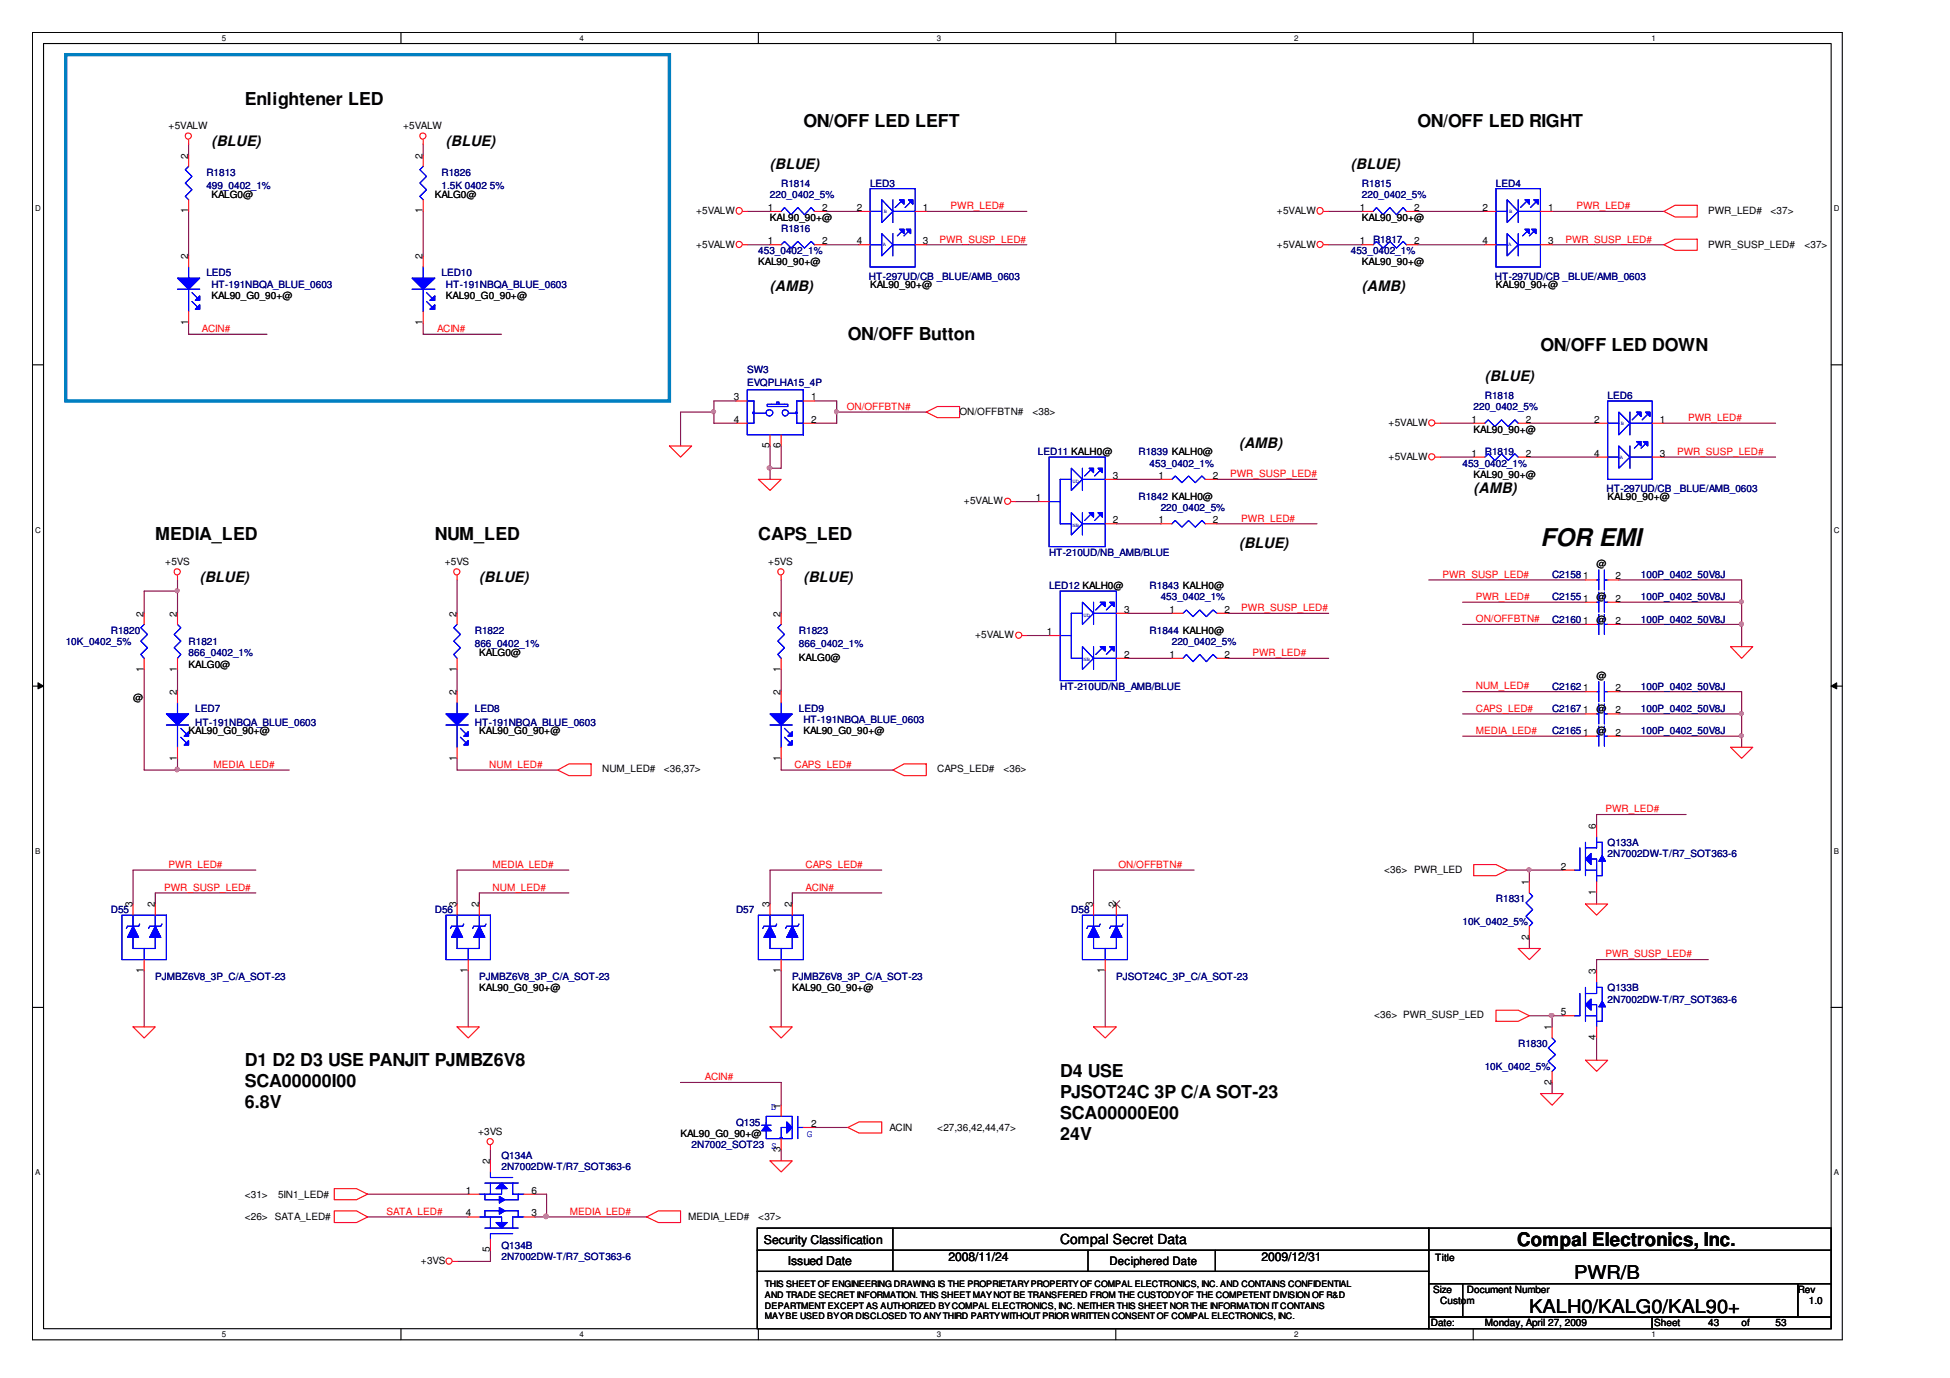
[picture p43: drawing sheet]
<svg xmlns="http://www.w3.org/2000/svg" width="297mm" height="210mm" viewBox="0 0 297 210" stroke-linecap="round" stroke-linejoin="round" font-family="sans-serif">
<defs><g id="words">
<text font-size="3.7" x="234.6" y="83.2">FOR EMI</text>
<g font-size="2.9">
<text x="231.1" y="189.8">Compal Electronics, Inc.</text>
<text x="239.8" y="194.8">PWR/B</text>
<text x="232.9" y="199.9">KALH0/KALG0/KAL90+</text>
</g>
<g font-size="2.7">
<text x="37.3" y="15.9">Enlightener LED</text>
<text x="122.4" y="19.4">ON/OFF LED LEFT</text>
<text x="215.9" y="19.4">ON/OFF LED RIGHT</text>
<text x="129.1" y="51.8">ON/OFF Button</text>
<text x="234.6" y="53.5">ON/OFF LED DOWN</text>
<text x="23.7" y="82.3">MEDIA_LED</text>
<text x="66.2" y="82.3">NUM_LED</text>
<text x="115.5" y="82.3">CAPS_LED</text>
<text x="37.3" y="162.3">D1 D2 D3 USE PANJIT PJMBZ6V8</text>
<text x="37.3" y="165.6">SCA00000I00</text>
<text x="161.5" y="164">D4 USE</text>
<text x="161.5" y="167.2">PJSOT24C 3P C/A SOT-23</text>
<text x="37.3" y="168.8">6.8V</text>
<text x="161.5" y="170.5">SCA00000E00</text>
<text x="161.5" y="173.7">24V</text>
</g>
<g font-size="2.2">
<text x="32.2" y="22.3">(BLUE)</text>
<text x="67.9" y="22.3">(BLUE)</text>
<text x="117.3" y="25.7">(BLUE)</text>
<text x="205.8" y="25.7">(BLUE)</text>
<text x="117.3" y="44.4">(AMB)</text>
<text x="207.5" y="44.4">(AMB)</text>
<text x="226.2" y="58">(BLUE)</text>
<text x="188.8" y="68.3">(AMB)</text>
<text x="224.5" y="75">(AMB)</text>
<text x="188.8" y="83.5">(BLUE)</text>
<text x="30.4" y="88.7">(BLUE)</text>
<text x="73" y="88.7">(BLUE)</text>
<text x="122.4" y="88.7">(BLUE)</text>
</g>
<text font-size="2.1" x="161.5" y="189.5">Compal Secret Data</text>
<g font-size="1.9">
<text x="116.4" y="189.4">Security Classification</text>
<text x="120" y="192.6">Issued Date</text>
<text x="144.5" y="192.1">2008/11/24</text>
<text x="192.1" y="192.1">2009/12/31</text>
</g>
<text font-size="1.8" x="169" y="192.7">Deciphered Date</text>
<g font-size="1.5">
<text x="25.7" y="19.7">+5VALW</text>
<text x="61.4" y="19.7">+5VALW</text>
<text x="28.6" y="24.2" transform="rotate(-90 28.6 24.2)">2</text>
<text x="64.4" y="24.2" transform="rotate(-90 64.4 24.2)">2</text>
<text x="28.6" y="32.5" transform="rotate(-90 28.6 32.5)">1</text>
<text x="32.2" y="30.2">KALG0@</text>
<text x="64.4" y="32.5" transform="rotate(-90 64.4 32.5)">1</text>
<text x="66.2" y="30.2">KALG0@</text>
<text x="106" y="32.5">+5VALW</text>
<text x="117" y="32.1">1</text>
<text x="117.3" y="33.6">KAL90_90+@</text>
<text x="125.3" y="32.1">2</text>
<text x="130.5" y="32.1">2</text>
<text x="140.6" y="32.1">1</text>
<text x="194.5" y="32.5">+5VALW</text>
<text x="207.1" y="32.1">1</text>
<text x="207.5" y="33.6">KAL90_90+@</text>
<text x="215.4" y="32.1">2</text>
<text x="225.8" y="32.1">2</text>
<text x="235.8" y="32.1">1</text>
<text x="260.2" y="32.5">PWR_LED#</text>
<text x="269.7" y="32.5">&lt;37&gt;</text>
<text x="28.6" y="39.5" transform="rotate(-90 28.6 39.5)">2</text>
<text x="64.4" y="39.5" transform="rotate(-90 64.4 39.5)">2</text>
<text x="106" y="37.7">+5VALW</text>
<text x="115.5" y="40.4">KAL90_90+@</text>
<text x="117" y="37.2">1</text>
<text x="125.3" y="37.2">2</text>
<text x="130.5" y="37.2">4</text>
<text x="140.6" y="37.2">3</text>
<text x="194.5" y="37.7">+5VALW</text>
<text x="207.1" y="37.2">1</text>
<text x="207.5" y="40.4">KAL90_90+@</text>
<text x="215.4" y="37.2">2</text>
<text x="225.8" y="37.2">4</text>
<text x="235.8" y="37.2">3</text>
<text x="260.2" y="37.7">PWR_SUSP_LED#</text>
<text x="274.9" y="37.7">&lt;37&gt;</text>
<text x="32.2" y="45.5">KAL90_G0_90+@</text>
<text x="67.9" y="45.5">KAL90_G0_90+@</text>
<text x="132.5" y="43.8">KAL90_90+@</text>
<text x="227.9" y="43.8">KAL90_90+@</text>
<text x="28.6" y="49.5" transform="rotate(-90 28.6 49.5)">1</text>
<text x="64.4" y="49.5" transform="rotate(-90 64.4 49.5)">1</text>
<text x="111.8" y="61">3</text>
<text x="111.8" y="64.4">4</text>
<text x="123.6" y="64.4">2</text>
<text x="123.6" y="61">1</text>
<text x="146.2" y="63.2">ON/OFFBTN#</text>
<text x="157.3" y="63.2">&lt;38&gt;</text>
<text x="211.5" y="64.9">+5VALW</text>
<text x="224.1" y="64.4">1</text>
<text x="224.5" y="65.9">KAL90_90+@</text>
<text x="232.4" y="64.4">2</text>
<text x="242.9" y="64.4">2</text>
<text x="252.8" y="64.4">1</text>
<text x="117.2" y="68.3" transform="rotate(-90 117.2 68.3)">5</text>
<text x="118.9" y="68.3" transform="rotate(-90 118.9 68.3)">6</text>
<text x="211.5" y="70">+5VALW</text>
<text x="224.1" y="69.5">1</text>
<text x="232.4" y="69.5">2</text>
<text x="242.9" y="69.5">4</text>
<text x="252.8" y="69.5">3</text>
<text x="146.8" y="76.8">+5VALW</text>
<text x="157.8" y="76.3">1</text>
<text x="169.5" y="72.9">3</text>
<text x="176.5" y="72.9">1</text>
<text x="184.8" y="72.9">2</text>
<text x="224.5" y="72.8">KAL90_90+@</text>
<text x="244.9" y="76.1">KAL90_90+@</text>
<text x="169.5" y="79.7">2</text>
<text x="176.5" y="79.7">1</text>
<text x="184.8" y="79.7">2</text>
<text x="25.2" y="86">+5VS</text>
<text x="67.8" y="86">+5VS</text>
<text x="117" y="86">+5VS</text>
<text x="243.2" y="86.4">@</text>
<text x="246.1" y="88.3">2</text>
<text x="21.9" y="93.9" transform="rotate(-90 21.9 93.9)">2</text>
<text x="27" y="93.9" transform="rotate(-90 27 93.9)">2</text>
<text x="69.5" y="93.9" transform="rotate(-90 69.5 93.9)">2</text>
<text x="118.9" y="93.9" transform="rotate(-90 118.9 93.9)">2</text>
<text x="171.2" y="93.3">3</text>
<text x="178.2" y="93.3">1</text>
<text x="186.5" y="93.3">2</text>
<text x="243.2" y="91.5">@</text>
<text x="243.2" y="94.9">@</text>
<text x="246.1" y="91.6">2</text>
<text x="246.1" y="95">2</text>
<text x="28.7" y="101.7">KALG0@</text>
<text x="73" y="99.9">KALG0@</text>
<text x="121.7" y="100.6">KALG0@</text>
<text x="148.5" y="97.2">+5VALW</text>
<text x="159.5" y="96.7">1</text>
<text x="171.2" y="100.2">2</text>
<text x="178.2" y="100.2">1</text>
<text x="186.5" y="100.2">2</text>
<text x="20.3" y="106.8">@</text>
<text x="21.9" y="102.3" transform="rotate(-90 21.9 102.3)">1</text>
<text x="27" y="105.9" transform="rotate(-90 27 105.9)">2</text>
<text x="27" y="102.3" transform="rotate(-90 27 102.3)">1</text>
<text x="69.5" y="105.9" transform="rotate(-90 69.5 105.9)">2</text>
<text x="69.5" y="102.3" transform="rotate(-90 69.5 102.3)">1</text>
<text x="118.9" y="105.9" transform="rotate(-90 118.9 105.9)">2</text>
<text x="118.9" y="102.3" transform="rotate(-90 118.9 102.3)">1</text>
<text x="243.2" y="103.4">@</text>
<text x="246.1" y="105.3">2</text>
<text x="28.7" y="111.9">KAL90_G0_90+@</text>
<text x="73" y="111.9">KAL90_G0_90+@</text>
<text x="122.4" y="111.9">KAL90_G0_90+@</text>
<text x="243.2" y="108.5">@</text>
<text x="243.2" y="111.9">@</text>
<text x="246.1" y="108.7">2</text>
<text x="246.1" y="112">2</text>
<text x="27" y="115.9" transform="rotate(-90 27 115.9)">1</text>
<text x="69.5" y="115.9" transform="rotate(-90 69.5 115.9)">1</text>
<text x="91.7" y="117.6">NUM_LED#</text>
<text x="101.1" y="117.6">&lt;36,37&gt;</text>
<text x="118.9" y="115.9" transform="rotate(-90 118.9 115.9)">1</text>
<text x="142.8" y="117.6">CAPS_LED#</text>
<text x="152.9" y="117.6">&lt;36&gt;</text>
<text x="243.1" y="126.3" transform="rotate(-90 243.1 126.3)">6</text>
<text x="210.8" y="133">&lt;36&gt; PWR_LED</text>
<text x="232.9" y="134.8" transform="rotate(-90 232.9 134.8)">1</text>
<text x="237.8" y="132.4">2</text>
<text x="243.1" y="136.3" transform="rotate(-90 243.1 136.3)">1</text>
<text x="20.2" y="138.2" transform="rotate(-90 20.2 138.2)">3</text>
<text x="23.6" y="138.2" transform="rotate(-90 23.6 138.2)">2</text>
<text x="69.5" y="138.2" transform="rotate(-90 69.5 138.2)">3</text>
<text x="72.9" y="138.2" transform="rotate(-90 72.9 138.2)">2</text>
<text x="117.2" y="138.2" transform="rotate(-90 117.2 138.2)">3</text>
<text x="120.6" y="138.2" transform="rotate(-90 120.6 138.2)">2</text>
<text x="166.5" y="138.2" transform="rotate(-90 166.5 138.2)">3</text>
<text x="170" y="138.2" transform="rotate(-90 170 138.2)">2</text>
<text x="232.9" y="143.1" transform="rotate(-90 232.9 143.1)">2</text>
<text x="21.9" y="148.2" transform="rotate(-90 21.9 148.2)">1</text>
<text x="71.2" y="148.2" transform="rotate(-90 71.2 148.2)">1</text>
<text x="118.9" y="148.2" transform="rotate(-90 118.9 148.2)">1</text>
<text x="168.3" y="148.2" transform="rotate(-90 168.3 148.2)">1</text>
<text x="243.1" y="148.4" transform="rotate(-90 243.1 148.4)">3</text>
<text x="73" y="151">KAL90_G0_90+@</text>
<text x="120.7" y="151">KAL90_G0_90+@</text>
<text x="209.3" y="155.1">&lt;36&gt; PWR_SUSP_LED</text>
<text x="237.8" y="154.6">5</text>
<text x="236.3" y="156.9" transform="rotate(-90 236.3 156.9)">1</text>
<text x="243.1" y="158.4" transform="rotate(-90 243.1 158.4)">4</text>
<text x="236.3" y="165.2" transform="rotate(-90 236.3 165.2)">2</text>
<text x="72.8" y="172.8">+3VS</text>
<text x="103.7" y="173.2">KAL90_G0_90+@</text>
<text x="118.9" y="168.9" transform="rotate(-90 118.9 168.9)">1</text>
<text x="123.6" y="171.6">2</text>
<text x="135.5" y="172.3">ACIN</text>
<text x="142.8" y="172.3">&lt;27,36,42,44,47&gt;</text>
<text x="74.6" y="177.3" transform="rotate(-90 74.6 177.3)">2</text>
<text x="118.9" y="175.5" transform="rotate(-90 118.9 175.5)">3</text>
<text x="37.3" y="182.5">&lt;31&gt;</text>
<text x="37.3" y="185.9">&lt;26&gt; SATA_LED#</text>
<text x="42.4" y="182.5">5IN1_LED#</text>
<text x="71" y="185.3">4</text>
<text x="71" y="181.8">1</text>
<text x="81" y="185.3">3</text>
<text x="81" y="181.8">6</text>
<text x="104.8" y="185.9">MEDIA_LED#</text>
<text x="115.5" y="185.9">&lt;37&gt;</text>
<text x="74.6" y="190.8" transform="rotate(-90 74.6 190.8)">5</text>
<text x="64.1" y="192.6">+3VS</text>
<text x="218.3" y="197">Size</text>
<text x="218.6" y="192.1">Title</text>
<text x="223.5" y="197">Document Number</text>
<text x="273.8" y="197">Rev</text>
<text x="218" y="202">Date:</text>
<text x="219.4" y="198.7">Custom</text>
<text x="226.2" y="202">Monday, April 27, 2009</text>
<text x="252" y="202">Sheet</text>
<text x="260.2" y="202">43</text>
<text x="265.3" y="202">of</text>
<text x="270.5" y="202">53</text>
<text x="275.5" y="198.7">1.0</text>
</g>
<g font-size="1.5" fill="#00007f">
<text x="31.4" y="26.8">R1813</text>
<text x="31.4" y="28.8">499_0402_1%</text>
<text x="67.3" y="26.8">R1826</text>
<text x="67.3" y="28.8">1.5K 0402 5%</text>
<text x="119" y="28.5">R1814</text>
<text x="132.5" y="28.5">LED3</text>
<text x="207.5" y="28.5">R1815</text>
<text x="227.9" y="28.5">LED4</text>
<text x="117.3" y="30.2">220_0402_5%</text>
<text x="119" y="35.3">R1816</text>
<text x="207.5" y="30.2">220_0402_5%</text>
<text x="115.5" y="38.7">453_0402_1%</text>
<text x="205.8" y="38.7">453_0402_1%</text>
<text x="209.2" y="37">R1817</text>
<text x="31.4" y="42.1">LED5</text>
<text x="32.2" y="43.8">HT-191NBQA_BLUE_0603</text>
<text x="67.3" y="42.1">LED10</text>
<text x="67.9" y="43.8">HT-191NBQA_BLUE_0603</text>
<text x="132.4" y="42.6">HT-297UD/CB _BLUE/AMB_0603</text>
<text x="227.7" y="42.6">HT-297UD/CB _BLUE/AMB_0603</text>
<text x="113.8" y="56.8">SW3</text>
<text x="113.8" y="58.8">EVQPLHA15_4P</text>
<text x="224.5" y="62.5">220_0402_5%</text>
<text x="226.2" y="60.8">R1818</text>
<text x="244.9" y="60.8">LED6</text>
<text x="158.1" y="69.4">LED11 KALH0@</text>
<text x="173.4" y="69.4">R1839 KALH0@</text>
<text x="175.1" y="71.1">453_0402_1%</text>
<text x="222.8" y="71.1">453_0402_1%</text>
<text x="226.2" y="69.4">R1819</text>
<text x="173.4" y="76.1">R1842 KALH0@</text>
<text x="176.8" y="77.8">220_0402_5%</text>
<text x="244.7" y="75">HT-297UD/CB _BLUE/AMB_0603</text>
<text x="159.8" y="84.7">HT-210UD/NB_AMB/BLUE</text>
<text x="159.8" y="89.8">LED12 KALH0@</text>
<text x="175.1" y="89.8">R1843 KALH0@</text>
<text x="236.4" y="88.1">C21581</text>
<text x="250" y="88.1">100P_0402_50V8J</text>
<text x="176.8" y="91.5">453_0402_1%</text>
<text x="236.4" y="91.5">C21551</text>
<text x="236.4" y="94.9">C21601</text>
<text x="250" y="91.5">100P_0402_50V8J</text>
<text x="250" y="94.9">100P_0402_50V8J</text>
<text x="10" y="98.2">10K_0402_5%</text>
<text x="16.9" y="96.5">R1820</text>
<text x="28.7" y="98.2">R1821</text>
<text x="28.7" y="99.9">866_0402_1%</text>
<text x="72.3" y="96.5">R1822</text>
<text x="72.3" y="98.6">866_0402_1%</text>
<text x="121.7" y="96.5">R1823</text>
<text x="121.7" y="98.6">866_0402_1%</text>
<text x="175.1" y="96.5">R1844 KALH0@</text>
<text x="178.5" y="98.2">220_0402_5%</text>
<text x="161.5" y="105.1">HT-210UD/NB_AMB/BLUE</text>
<text x="236.4" y="105.1">C21621</text>
<text x="250" y="105.1">100P_0402_50V8J</text>
<text x="29.7" y="108.5">LED7</text>
<text x="29.7" y="110.5">HT-191NBQA_BLUE_0603</text>
<text x="72.3" y="108.5">LED8</text>
<text x="72.3" y="110.5">HT-191NBQA_BLUE_0603</text>
<text x="121.7" y="108.5">LED9</text>
<text x="122.4" y="110.2">HT-191NBQA_BLUE_0603</text>
<text x="236.4" y="108.5">C21671</text>
<text x="236.4" y="111.9">C21651</text>
<text x="250" y="108.5">100P_0402_50V8J</text>
<text x="250" y="111.9">100P_0402_50V8J</text>
<text x="244.9" y="128.9">Q133A</text>
<text x="244.9" y="130.6">2N7002DW-T/R7_SOT363-6</text>
<text x="227.9" y="137.4">R1831</text>
<text x="16.9" y="139.1">D55</text>
<text x="66.2" y="139.1">D56</text>
<text x="112.1" y="139.1">D57</text>
<text x="163.2" y="139.1">D58</text>
<text x="222.8" y="140.8">10K_0402_5%</text>
<text x="23.6" y="149.3">PJMBZ6V8_3P_C/A_SOT-23</text>
<text x="73" y="149.3">PJMBZ6V8_3P_C/A_SOT-23</text>
<text x="120.7" y="149.3">PJMBZ6V8_3P_C/A_SOT-23</text>
<text x="170" y="149.3">PJSOT24C_3P_C/A_SOT-23</text>
<text x="244.9" y="151">Q133B</text>
<text x="244.9" y="152.8">2N7002DW-T/R7_SOT363-6</text>
<text x="231.3" y="159.5">R1830</text>
<text x="226.2" y="162.9">10K_0402_5%</text>
<text x="112.1" y="171.5">Q135</text>
<text x="76.4" y="176.6">Q134A</text>
<text x="76.4" y="178.3">2N7002DW-T/R7_SOT363-6</text>
<text x="105.4" y="174.9">2N7002_SOT23 S</text>
<text x="76.4" y="190.2">Q134B</text>
<text x="76.4" y="191.9">2N7002DW-T/R7_SOT363-6</text>
</g>
<g font-size="1.5" fill="#f00">
<text x="144.8" y="31.9">PWR_LED#</text>
<text x="240.1" y="31.9">PWR_LED#</text>
<text x="143.1" y="36.9">PWR_SUSP_LED#</text>
<text x="238.4" y="36.9">PWR_SUSP_LED#</text>
<text x="30.8" y="50.6">ACIN#</text>
<text x="66.6" y="50.6">ACIN#</text>
<text x="129" y="62.4">ON/OFFBTN#</text>
<text x="257.2" y="64.1">PWR_LED#</text>
<text x="255.5" y="69.3">PWR_SUSP_LED#</text>
<text x="187.4" y="72.7">PWR_SUSP_LED#</text>
<text x="189.1" y="79.4">PWR_LED#</text>
<text x="219.7" y="88">PWR_SUSP_LED#</text>
<text x="189.1" y="93.1">PWR_SUSP_LED#</text>
<text x="224.8" y="94.8">ON/OFFBTN#</text>
<text x="224.8" y="91.4">PWR_LED#</text>
<text x="190.8" y="99.9">PWR_LED#</text>
<text x="224.8" y="105">NUM_LED#</text>
<text x="224.8" y="108.4">CAPS_LED#</text>
<text x="224.8" y="111.8">MEDIA_LED#</text>
<text x="32.5" y="117">MEDIA_LED#</text>
<text x="74.5" y="117">NUM_LED#</text>
<text x="121" y="117">CAPS_LED#</text>
<text x="244.5" y="123.7">PWR_LED#</text>
<text x="25" y="135.7">PWR_SUSP_LED#</text>
<text x="25.7" y="132.2">PWR_LED#</text>
<text x="75" y="132.2">MEDIA_LED#</text>
<text x="75" y="135.7">NUM_LED#</text>
<text x="122.7" y="132.2">CAPS_LED#</text>
<text x="122.7" y="135.7">ACIN#</text>
<text x="170.4" y="132.2">ON/OFFBTN#</text>
<text x="244.5" y="145.8">PWR_SUSP_LED#</text>
<text x="107.4" y="164.5">ACIN#</text>
<text x="58.9" y="185">SATA_LED#</text>
<text x="86.8" y="185">MEDIA_LED#</text>
</g>
<g font-size="1.5" fill="#00f">
<text x="117.5" y="169">D</text>
<text x="122.9" y="173.2">G</text>
</g>
<g font-size="1.4">
<text x="116.5" y="196.1">THIS SHEET OF ENGINEERING DRAWING IS THE PROPRIETARY PROPERTY OF COMPAL ELECTRONICS, INC. AND CONTAINS CONFIDENTIAL</text>
<text x="116.5" y="197.7">AND TRADE SECRET INFORMATION. THIS SHEET MAY NOT BE TRANSFERED FROM THE CUSTODY OF THE COMPETENT DIVISION OF R&amp;D</text>
<text x="116.5" y="199.3">DEPARTMENT EXCEPT AS AUTHORIZED BY COMPAL ELECTRONICS, INC. NEITHER THIS SHEET NOR THE INFORMATION IT CONTAINS</text>
<text x="116.5" y="200.9">MAY BE USED BY OR DISCLOSED TO ANY THIRD PARTY WITHOUT PRIOR WRITTEN CONSENT OF COMPAL ELECTRONICS, INC.</text>
</g>
<g font-size="1.2">
<text x="33.8" y="6.2">5</text>
<text x="88.3" y="6.2">4</text>
<text x="142.7" y="6.2">3</text>
<text x="197.1" y="6.2">2</text>
<text x="251.6" y="6.2">1</text>
<text x="5.4" y="32.2">D</text>
<text x="279.3" y="32.2">D</text>
<text x="5.4" y="81.1">C</text>
<text x="279.3" y="81.1">C</text>
<text x="5.4" y="130.1">B</text>
<text x="279.3" y="130.1">B</text>
<text x="5.4" y="179">A</text>
<text x="279.3" y="179">A</text>
<text x="33.8" y="203.7">5</text>
<text x="88.3" y="203.7">4</text>
<text x="142.7" y="203.7">3</text>
<text x="197.1" y="203.7">2</text>
<text x="251.6" y="203.7">1</text>
</g>
<g font-size=".8" fill="#00f">
<text x="134.6" y="32.4">B</text>
<text x="229.9" y="32.4">B</text>
<text x="134.5" y="37.5">A</text>
<text x="229.7" y="37.5">A</text>
<text x="246.9" y="64.7">B</text>
<text x="246.7" y="69.9">A</text>
<text x="163.4" y="73.6">UD</text>
<text x="163.4" y="80.2">NB</text>
<text x="165" y="94">UD</text>
<text x="165" y="100.6">NB</text>
</g>
</g></defs>
<path d="M4.9 4.9h275.7v199.2h-275.7zM6.6 6.6h272.3v195.8h-272.3z" fill="none" stroke="#000" stroke-width=".17"/>
<g fill="#fff">
<path d="M33.8 5.1h.6v1.4h-.6z"/>
<path d="M33.8 202.6h.6v1.3h-.6z"/>
</g>
<path d="M61.1 4.9v1.7M61.1 202.4v1.7" fill="none" stroke="#000" stroke-width=".17"/>
<g fill="#fff">
<path d="M88.3 5.1h.5v1.4h-.5z"/>
<path d="M88.3 202.6h.5v1.3h-.5z"/>
</g>
<path d="M115.5 4.9v1.7M115.5 202.4v1.7" fill="none" stroke="#000" stroke-width=".17"/>
<g fill="#fff">
<path d="M142.7 5.1h.6v1.4h-.6z"/>
<path d="M142.7 202.6h.6v1.3h-.6z"/>
</g>
<path d="M170 4.9v1.7M170 202.4v1.7" fill="none" stroke="#000" stroke-width=".17"/>
<g fill="#fff">
<path d="M197.1 5.1h.6v1.4h-.6z"/>
<path d="M197.1 202.6h.6v1.3h-.6z"/>
</g>
<path d="M224.4 4.9v1.7M224.4 202.4v1.7" fill="none" stroke="#000" stroke-width=".17"/>
<g fill="#fff">
<path d="M251.6 5.1h.6v1.4h-.6z"/>
<path d="M251.6 202.6h.6v1.3h-.6z"/>
<path d="M5.4 31.1h.7v1.4h-.7z"/>
<path d="M279.4 31.1h.7v1.4h-.7z"/>
<path d="M5.4 80h.7v1.4h-.7z"/>
<path d="M279.4 80h.7v1.4h-.7z"/>
</g>
<path d="M4.9 55.6h1.7M278.9 55.6h1.7" fill="none" stroke="#000" stroke-width=".17"/>
<g fill="#fff">
<path d="M5.4 129h.7v1.3h-.7z"/>
<path d="M279.4 129h.7v1.3h-.7z"/>
</g>
<path d="M4.9 104.5h1.7M278.9 104.5h1.7" fill="none" stroke="#000" stroke-width=".17"/>
<path d="M5.8 104l.8 .5-.8 .4zM278.9 104.5l.9-.5v.9z" fill="#000"/>
<path d="M5.8 104l.8 .5-.8 .4zM278.9 104.5l.9-.5v.9z" fill="none" stroke="#000" stroke-width=".15"/>
<g fill="#fff">
<path d="M5.4 177.9h.7v1.4h-.7z"/>
<path d="M279.4 177.9h.7v1.4h-.7z"/>
</g>
<path d="M4.9 153.5h1.7M278.9 153.5h1.7" fill="none" stroke="#000" stroke-width=".17"/>
<path d="M27 90v3.4M27 102v3.4M69.6 117.3h15.4M119 117.3h17" fill="none" stroke="#7f003f" stroke-width=".17"/>
<circle cx="27" cy="90" r=".31" fill="#f0f"/>
<circle cx="27" cy="90" r=".31" fill="none" stroke="#f0f" stroke-width=".17"/>
<g fill="none" stroke="#7f003f" stroke-width=".17">
<path d="M108.7 61.1h3.4M108.7 64.5h3.4M117.3 71.3h1.7M124.1 61.1h3.4M127.5 62.8v1.7h-3.4M69.6 88.3v5.1M119 88.3v5.1M69.6 102v3.4M69.6 115.5v1.8M119 102v3.4M119 115.5v1.8M86.6 132.5h-17v5.2"/>
<path d="M86.6 136h-13.6v1.7M134.3 132.5h-17v5.2M134.3 136h-13.6v1.7M166.6 132.5v5.2M71.3 147.9v8.5M119 147.9v8.5M168.4 147.9v8.5"/>
</g>
<circle cx="117.2" cy="71.3" r=".33" fill="#f0f"/>
<circle cx="117.2" cy="71.3" r=".33" fill="none" stroke="#f0f" stroke-width=".17"/>
<path d="M108.7 61.1v1.7M117.3 67.9v3.4M119 67.9v3.4M127.5 62.8h13.6" fill="none" stroke="#7f003f" stroke-width=".17"/>
<circle cx="127.4" cy="62.7" r=".31" fill="#f0f"/>
<circle cx="127.4" cy="62.7" r=".31" fill="none" stroke="#f0f" stroke-width=".17"/>
<path d="M103.7 62.8h5" fill="none" stroke="#7f003f" stroke-width=".17"/>
<circle cx="108.7" cy="62.7" r=".31" fill="#f0f"/>
<circle cx="108.7" cy="62.7" r=".31" fill="none" stroke="#f0f" stroke-width=".17"/>
<g fill="none" stroke="#7f003f" stroke-width=".17">
<path d="M28.7 22v1.7M113.8 32.2h3.5M113.8 37.3h3.5M125.8 32.2h5M125.8 37.3h5M141.1 37.3h15.3M202.4 37.3h5.1M202.4 32.2h5.1M236.4 37.3h17.1M236.4 32.2h17.1M28.7 49.2v1.7h12M103.7 62.8v5.1"/>
<path d="M108.7 62.8v1.7M127.5 61.1v1.7M219.4 64.5h5.1M219.4 69.6h5.1M253.5 64.5h17M27 88.3v1.7h-5v3.4M22 102v15.3M27 115.5v1.8h17.1M39 132.5h-18.7v5.2M39 136h-15.3v1.7M22 147.9v8.5"/>
</g>
<circle cx="27" cy="117.2" r=".33" fill="#f0f"/>
<circle cx="27" cy="117.2" r=".33" fill="none" stroke="#f0f" stroke-width=".17"/>
<path d="M64.5 22v1.7M64.5 32.2v6.8M141.1 32.2h15.3M64.5 49.2v1.7h11.9M117.3 71.3v1.7M253.5 69.6h17M22 117.3h5M222.8 108.7h18.7M222.8 112.1h18.7M246.6 112.1h18.7M166.6 132.5h15.3" fill="none" stroke="#7f003f" stroke-width=".17"/>
<circle cx="265.3" cy="112.1" r=".31" fill="#f0f"/>
<circle cx="265.3" cy="112.1" r=".31" fill="none" stroke="#f0f" stroke-width=".17"/>
<path d="M246.6 108.7h18.7" fill="none" stroke="#7f003f" stroke-width=".17"/>
<circle cx="265.3" cy="108.7" r=".31" fill="#f0f"/>
<circle cx="265.3" cy="108.7" r=".31" fill="none" stroke="#f0f" stroke-width=".17"/>
<path d="M222.8 95.1h18.7M222.8 91.7h18.7M246.6 91.7h18.7M222.8 105.4h18.7M246.6 105.4h18.7v8.4" fill="none" stroke="#7f003f" stroke-width=".17"/>
<circle cx="265.3" cy="91.7" r=".31" fill="#f0f"/>
<circle cx="265.3" cy="91.7" r=".31" fill="none" stroke="#f0f" stroke-width=".17"/>
<path d="M246.6 95.1h18.7" fill="none" stroke="#7f003f" stroke-width=".17"/>
<circle cx="265.3" cy="95.1" r=".31" fill="#f0f"/>
<circle cx="265.3" cy="95.1" r=".31" fill="none" stroke="#f0f" stroke-width=".17"/>
<path d="M265.3 91.7v6.8" fill="none" stroke="#7f003f" stroke-width=".17"/>
<circle cx="265.3" cy="95.1" r=".31" fill="#f0f"/>
<circle cx="265.3" cy="95.1" r=".31" fill="none" stroke="#f0f" stroke-width=".17"/>
<path d="M217.6 88.3h23.9M246.6 88.3h18.7v3.4M233 132.5h5.1M256.8 124.1h-13.6v1.7M233 142.8v1.7M236.4 154.7v1.7M236.4 164.9v1.7" fill="none" stroke="#7f003f" stroke-width=".17"/>
<circle cx="236.4" cy="154.7" r=".33" fill="#f0f"/>
<circle cx="236.4" cy="154.7" r=".33" fill="none" stroke="#f0f" stroke-width=".17"/>
<path d="M233 132.5v1.8M243.2 136v1.7M233 154.7h3.4" fill="none" stroke="#7f003f" stroke-width=".17"/>
<circle cx="232.9" cy="132.5" r=".31" fill="#f0f"/>
<circle cx="232.9" cy="132.5" r=".31" fill="none" stroke="#f0f" stroke-width=".17"/>
<path d="M229.6 132.5h3.4M236.4 154.7h1.7M243.2 158.1v3.4M260.2 146.2h-17v1.7M74.7 175.1v1.7M56 181.9h15.3M56 185.4h15.3M74.7 190.5v1.6h-5.1M81.5 185.4h1.8M83.3 181.9v3.5h15.2" fill="none" stroke="#7f003f" stroke-width=".17"/>
<circle cx="83.2" cy="185.3" r=".35" fill="#f0f"/>
<circle cx="83.2" cy="185.3" r=".35" fill="none" stroke="#f0f" stroke-width=".17"/>
<g fill="none" stroke="#7f003f" stroke-width=".17">
<path d="M28.7 32.2v6.8M215.9 32.2h10.3M215.9 37.3h10.3M154.7 76.4h3.4M170 73h6.8M170 79.8h6.8M185.4 79.8h15.2M185.4 73h15.2M233 64.5h10.2M233 69.6h10.2M156.4 96.8h3.4M171.7 93.4h6.8"/>
<path d="M187.1 93.4h15.3M171.7 100.3h6.8M187.1 100.3h15.3M103.7 164.9h15.3v3.5M119 175.1v1.7M124.1 171.7h5.1M81.5 181.9h1.8"/>
</g>
<g fill="none" stroke="#f00" stroke-width=".17">
<path d="M28.7 21.3v.7M64.5 21.3v.7M113.1 37.3h.7M113.1 32.2h.7M201.6 32.2h.8M201.6 37.3h.8M253.5 32.2l1.6-.9h3.4v1.8h-3.4zM253.5 37.3l1.6-.9h3.4v1.7h-3.4zM102 67.9h3.4l-1.7 1.7zM112.1 61.1h1.7M112.1 64.5h1.7M115.5 73h3.5l-1.7 1.7z"/>
<path d="M117.3 66.2v1.7M119 66.2v1.7M122.4 61.1h1.7M122.4 64.5h1.7M141.1 62.8l1.7-.9h3.4v1.7h-3.4zM154 76.4h.7M218.7 64.5h.7M218.7 69.6h.7M27 87.7v.6M69.6 87.7v.6M119 87.7v.6M155.7 96.8h.7"/>
<path d="M263.6 98.5h3.4l-1.7 1.8zM85 117.3l1.6-.9h3.4v1.7h-3.4zM136 117.3l1.7-.9h3.4v1.7h-3.4zM263.6 113.8h3.4l-1.7 1.7zM224.5 131.7h3.4l1.7 .8-1.7 .9h-3.4zM241.5 137.7h3.4l-1.7 1.7zM20.3 156.4h3.4l-1.7 1.7zM69.6 156.4h3.4l-1.7 1.7zM117.3 156.4h3.4l-1.7 1.7zM166.6 156.4h3.4l-1.6 1.7zM227.9 153.9h3.4l1.7 .8-1.7 .9h-3.4zM231.3 144.5h3.4l-1.7 1.7z"/>
<path d="M74.7 174.5v.6M117.3 176.8h3.4l-1.7 1.7zM129.2 171.7l1.6-.8h3.5v1.7h-3.5zM234.7 166.6h3.4l-1.7 1.8zM241.5 161.5h3.4l-1.7 1.7zM50.9 181.1h3.4l1.7 .8-1.7 .8h-3.4zM50.9 184.4h3.4l1.7 1-1.7 .8h-3.4zM69 192.1h.6M98.5 185.4l1.8-1h3.4v1.8h-3.4z"/>
<circle cx="28.7" cy="20.7" r=".48"/>
<circle cx="64.4" cy="20.7" r=".48"/>
<circle cx="112.6" cy="32.1" r=".5"/>
<circle cx="112.6" cy="37.2" r=".48"/>
<circle cx="201" cy="32.1" r=".5"/>
<circle cx="201.1" cy="37.2" r=".48"/>
<circle cx="153.5" cy="76.3" r=".48"/>
<circle cx="218.1" cy="69.6" r=".48"/>
<circle cx="218.1" cy="64.4" r=".48"/>
<circle cx="27" cy="87.1" r=".48"/>
<circle cx="69.6" cy="87.1" r=".48"/>
<circle cx="118.9" cy="87.1" r=".48"/>
<circle cx="155.2" cy="96.8" r=".48"/>
<circle cx="74.7" cy="173.9" r=".48"/>
<circle cx="68.4" cy="192.1" r=".48"/>
</g>
<g fill="none" stroke="#000" stroke-width=".17">
<path d="M115.4 187.1h102.2v3.4h-102.2zM115.4 190.5h102.2v3.2h-102.2zM115.4 193.7h102.2v8.7h-102.2zM136 187.1v6.6M165.7 190.5v3.2M185.1 190.5v3.2M217.6 187.1h61.3v3.4h-61.3zM217.6 190.5h61.3v5h-61.3zM217.6 195.5h5.2v5.1h-5.2zM222.8 195.5h51.1v5.1h-51.1zM273.9 195.5h5v5.1h-5zM217.6 200.6h34.1v1.8h-34.1z"/>
<path d="M251.7 200.6h27.2v1.8h-27.2z"/>
</g>
<path d="M10 8.3h92v52.8h-92z" fill="none" stroke="#007fc1" stroke-width=".51"/>
<g fill="none" stroke="#00f" stroke-width=".17">
<path d="M122.4 59.4v6.8h-8.6v-6.8h8.6v6.8M113.8 61.1h1v1.7M114.7 62.8h.2v.2h-.2zM114.8 62.9h1.9M114.8 63.1v1.4h-1M116.9 61.6h3.1v.3h-3.1zM118.3 61.6v-.4h.4v.4M120.2 62.9h1.2M121.2 62.8h.2v.2h-.2zM121.4 63.1v1.4h1M122.4 61.1h-1v1.7M73 185.4h3.4"/>
<path d="M73.9 187.1h5M74.7 187.9v.9M74.7 185.4v1.7M79.8 185.4h-1.7v1.7"/>
<circle cx="117.2" cy="62.9" r=".5"/>
<circle cx="119.6" cy="62.9" r=".48"/>
</g>
<path d="M75.6 186.2h1.6l-.8 .9z" fill="#00f"/>
<path d="M73.9 184.4v1M74.7 187.9h3.4M75.6 186.2h1.6l-.8 .9zM76.4 185.4v.8M78.9 184.4v1" fill="none" stroke="#00f" stroke-width=".17"/>
<path d="M76.1 183.9l.8 .5-.8 .6z" fill="#00f"/>
<path d="M73 185.4h3.4M73.9 184.4h2.2M73.9 187.1h5M74.7 187.9v.9M74.7 185.4v1.7M76.1 183.9l.8 .5-.8 .6zM76.9 184.4h2M79.8 185.4h-1.7v1.7" fill="none" stroke="#00f" stroke-width=".17"/>
<path d="M75.6 186.2h1.6l-.8 .9z" fill="#00f"/>
<path d="M73.9 184.4v1M74.7 187.9h3.4M75.6 186.2h1.6l-.8 .9zM76.4 185.4v.8M78.9 184.4v1" fill="none" stroke="#00f" stroke-width=".17"/>
<path d="M76.1 183.9l.8 .5-.8 .6z" fill="#00f"/>
<path d="M178.5 73l.5-.5 1 1 1.1-1 1 1 1-1 .5 .5M226.2 69.6l.5-.5 1 1 1-1 1 1 1.1-1 .5 .5M164.9 91.7l1.7 1.7-1.7 1.7zM73.9 184.4h2.2M76.1 183.9l.8 .5-.8 .6zM76.9 184.4h2" fill="none" stroke="#00f" stroke-width=".17"/>
<path d="M176.8 73h1.7M183.6 73h1.8M224.5 69.6h1.7M231.3 69.6h1.7M71.3 185.4h1.7M74.7 188.8v1.7M79.8 185.4h1.7" fill="none" stroke="#f00" stroke-width=".17"/>
<path d="M167.6 91.7h.8v.7z" fill="#00f"/>
<path d="M167.6 91.7h.8v.7z" fill="none" stroke="#00f" stroke-width=".17"/>
<path d="M169 91.7h.7v.7z" fill="#00f"/>
<path d="M161.5 90h8.5v13.7h-8.5zM164.9 93.4h-1.7v6.9h1.7M164.9 98.5l1.7 1.8-1.7 1.7zM166.6 91.7v3.4M166.6 93.4h3.4M166.6 98.5v3.5M167.8 92.1l-.9 .8M169 91.7h.7v.7zM169.4 92.1l-.9 .8M166.6 100.3h3.4" fill="none" stroke="#00f" stroke-width=".17"/>
<path d="M167.6 98.5h.8v.7z" fill="#00f"/>
<path d="M167.6 98.5h.8v.7zM167.8 98.8l-.9 .9M169.4 98.8l-.9 .9" fill="none" stroke="#00f" stroke-width=".17"/>
<path d="M169 98.5h.7v.7z" fill="#00f"/>
<path d="M161.5 96.8h1.7M164.9 91.7l1.7 1.7-1.7 1.7zM169 98.5h.7v.7z" fill="none" stroke="#00f" stroke-width=".17"/>
<path d="M167.6 91.7h.8v.7z" fill="#00f"/>
<path d="M167.6 91.7h.8v.7z" fill="none" stroke="#00f" stroke-width=".17"/>
<path d="M169 91.7h.7v.7z" fill="#00f"/>
<path d="M161.5 90h8.5v13.7h-8.5zM164.9 93.4h-1.7v6.9h1.7M164.9 98.5l1.7 1.8-1.7 1.7zM166.6 91.7v3.4M166.6 93.4h3.4M166.6 98.5v3.5M167.8 92.1l-.9 .8M169 91.7h.7v.7zM169.4 92.1l-.9 .8M166.6 100.3h3.4" fill="none" stroke="#00f" stroke-width=".17"/>
<path d="M167.6 98.5h.8v.7z" fill="#00f"/>
<path d="M167.6 98.5h.8v.7zM167.8 98.8l-.9 .9M169.4 98.8l-.9 .9" fill="none" stroke="#00f" stroke-width=".17"/>
<path d="M169 98.5h.7v.7z" fill="#00f"/>
<path d="M119 32.2l.5-.6 1 1.1 1-1.1 1 1.1 1.1-1.1 .5 .6M178.5 79.8l.5-.5 1 1 1.1-1 1 1 1-1 .5 .5M161.5 96.8h1.7M169 98.5h.7v.7zM233 136l.5 .5-1 1 1 1.1-1 1 1 1-.5 .5" fill="none" stroke="#00f" stroke-width=".17"/>
<path d="M117.3 32.2h1.7M124.1 32.2h1.7M176.8 79.8h1.7M183.6 79.8h1.8M159.8 96.8h1.7M170 93.4h1.7M170 100.3h1.7M233 134.3v1.7M233 141.1v1.7" fill="none" stroke="#f00" stroke-width=".17"/>
<path d="M120.7 141.1l.8 1.7h-1.7z" fill="#00f"/>
<path d="M115.5 139.4h6.9v6.8h-6.9zM117.3 139.4v1.7M120.7 139.4v1.7M120.7 142.8v1.7h-1.7v1.7M120.7 141.1l.8 1.7h-1.7z" fill="none" stroke="#00f" stroke-width=".17"/>
<path d="M117.3 141.1l.8 1.7h-1.7z" fill="#00f"/>
<path d="M117.3 141.1l.8 1.7h-1.7zM117.3 142.8v1.7h1.7M118.3 140.8l-.2 .3h-1.7l-.2 .3M121.7 140.8l-.2 .3h-1.7l-.1 .3" fill="none" stroke="#00f" stroke-width=".17"/>
<path d="M120.7 141.1l.8 1.7h-1.7z" fill="#00f"/>
<path d="M115.5 139.4h6.9v6.8h-6.9zM117.3 139.4v1.7M120.7 139.4v1.7M120.7 142.8v1.7h-1.7v1.7M120.7 141.1l.8 1.7h-1.7z" fill="none" stroke="#00f" stroke-width=".17"/>
<path d="M117.3 141.1l.8 1.7h-1.7z" fill="#00f"/>
<path d="M226.2 64.5l.5-.5 1 1 1-1 1 1 1.1-1 .5 .5M27 95.1l.5 .5-1 1 1 1.1-1 1 1 1-.5 .6M117.3 141.1l.8 1.7h-1.7zM117.3 142.8v1.7h1.7M118.3 140.8l-.2 .3h-1.7l-.2 .3M121.7 140.8l-.2 .3h-1.7l-.1 .3" fill="none" stroke="#00f" stroke-width=".17"/>
<path d="M224.5 64.5h1.7M231.3 64.5h1.7M27 93.4v1.7M27 100.3v1.7M117.3 137.7v1.7M120.7 137.7v1.7M119 146.2v1.7" fill="none" stroke="#f00" stroke-width=".17"/>
<path d="M67.9 108.7h3.4l-1.7 1.7z" fill="#00f"/>
<path d="M67.9 108.7h3.4l-1.7 1.7z" fill="none" stroke="#00f" stroke-width=".17"/>
<path d="M71.3 111.5v.6h-.7z" fill="#00f"/>
<path d="M71.3 111.5v.6h-.7z" fill="none" stroke="#00f" stroke-width=".17"/>
<path d="M70.6 113.5l.7-.7v.7z" fill="#00f"/>
<path d="M67.9 110.4h3.4M69.6 107.1v1.6M69.6 110.4v3.4M70.1 110.9l.9 .9M70.1 112.3l.9 .8M70.6 113.5l.7-.7v.7z" fill="none" stroke="#00f" stroke-width=".17"/>
<path d="M67.9 108.7h3.4l-1.7 1.7z" fill="#00f"/>
<path d="M67.9 108.7h3.4l-1.7 1.7z" fill="none" stroke="#00f" stroke-width=".17"/>
<path d="M71.3 111.5v.6h-.7z" fill="#00f"/>
<path d="M71.3 111.5v.6h-.7z" fill="none" stroke="#00f" stroke-width=".17"/>
<path d="M70.6 113.5l.7-.7v.7z" fill="#00f"/>
<path d="M67.9 110.4h3.4M69.6 107.1v1.6M69.6 110.4v3.4M70.1 110.9l.9 .9M70.1 112.3l.9 .8M70.6 113.5l.7-.7v.7zM239.8 154.7h.9M241.5 150.4v5.2M241.5 154.7h1.7M243.2 153v3.4M243.2 149.6v1.7h-1.7" fill="none" stroke="#00f" stroke-width=".17"/>
<path d="M69.6 105.4v1.7M69.6 113.8v1.7" fill="none" stroke="#f00" stroke-width=".17"/>
<path d="M242.4 152.2v1.7l-.9-.9z" fill="#00f"/>
<path d="M240.7 151.3v3.4M242.4 153h.8M242.4 152.2v1.7l-.9-.9zM243.2 150.4h.9M243.2 155.6h.9" fill="none" stroke="#00f" stroke-width=".17"/>
<path d="M244.1 152.5l.5 .9h-1.1z" fill="#00f"/>
<path d="M239.8 154.7h.9M241.5 150.4v5.2M241.5 154.7h1.7M243.2 153v3.4M243.2 149.6v1.7h-1.7M244.1 150.4v2.1M244.1 153.4v2.2M244.1 152.5l.5 .9h-1.1z" fill="none" stroke="#00f" stroke-width=".17"/>
<path d="M242.4 152.2v1.7l-.9-.9z" fill="#00f"/>
<path d="M240.7 151.3v3.4M242.4 153h.8M242.4 152.2v1.7l-.9-.9zM243.2 150.4h.9M243.2 155.6h.9" fill="none" stroke="#00f" stroke-width=".17"/>
<path d="M244.1 152.5l.5 .9h-1.1z" fill="#00f"/>
<path d="M229.6 30.4l1.7 1.8-1.7 1.7zM244.1 150.4v2.1M244.1 153.4v2.2M244.1 152.5l.5 .9h-1.1z" fill="none" stroke="#00f" stroke-width=".17"/>
<path d="M238.1 154.7h1.7M243.2 147.9v1.7M243.2 156.4v1.7" fill="none" stroke="#f00" stroke-width=".17"/>
<path d="M232.3 30.4h.7v.7z" fill="#00f"/>
<path d="M232.3 30.4h.7v.7z" fill="none" stroke="#00f" stroke-width=".17"/>
<path d="M233.6 30.4h.7v.7z" fill="#00f"/>
<path d="M227.9 32.2h1.7M229.6 35.6l1.7 1.7-1.7 1.7zM231.3 30.4v3.5M231.3 32.2h3.4M231.3 35.6v3.4M232.5 30.8l-.9 .8M233.6 35.3l-.6 .6M233.6 30.4h.7v.7zM234 30.8l-.9 .8" fill="none" stroke="#00f" stroke-width=".17"/>
<path d="M232.3 34.9h.7v.7z" fill="#00f"/>
<path d="M232.3 34.9h.7v.7z" fill="none" stroke="#00f" stroke-width=".17"/>
<path d="M233.3 34.9h.7v.7z" fill="#00f"/>
<path d="M227.9 28.7h6.8v12h-6.8zM227.9 37.3h1.7M229.6 30.4l1.7 1.8-1.7 1.7zM231.3 37.3h3.4M232.6 35.3l-.7 .6M233.3 34.9h.7v.7z" fill="none" stroke="#00f" stroke-width=".17"/>
<path d="M232.3 30.4h.7v.7z" fill="#00f"/>
<path d="M232.3 30.4h.7v.7z" fill="none" stroke="#00f" stroke-width=".17"/>
<path d="M233.6 30.4h.7v.7z" fill="#00f"/>
<path d="M227.9 32.2h1.7M229.6 35.6l1.7 1.7-1.7 1.7zM231.3 30.4v3.5M231.3 32.2h3.4M231.3 35.6v3.4M232.5 30.8l-.9 .8M233.6 35.3l-.6 .6M233.6 30.4h.7v.7zM234 30.8l-.9 .8" fill="none" stroke="#00f" stroke-width=".17"/>
<path d="M232.3 34.9h.7v.7z" fill="#00f"/>
<path d="M232.3 34.9h.7v.7z" fill="none" stroke="#00f" stroke-width=".17"/>
<path d="M233.3 34.9h.7v.7z" fill="#00f"/>
<path d="M227.9 28.7h6.8v12h-6.8zM227.9 37.3h1.7M231.3 37.3h3.4M232.6 35.3l-.7 .6M233.3 34.9h.7v.7z" fill="none" stroke="#00f" stroke-width=".17"/>
<path d="M226.2 32.2h1.7M226.2 37.3h1.7M234.7 32.2h1.7M234.7 37.3h1.7" fill="none" stroke="#f00" stroke-width=".17"/>
<path d="M27 42.4h3.4l-1.7 1.7z" fill="#00f"/>
<path d="M27 42.4h3.4l-1.7 1.7z" fill="none" stroke="#00f" stroke-width=".17"/>
<path d="M30.4 45.1v.7h-.7z" fill="#00f"/>
<path d="M30.4 45.1v.7h-.7z" fill="none" stroke="#00f" stroke-width=".17"/>
<path d="M29.7 47.1l.7-.7v.7z" fill="#00f"/>
<path d="M27 44.1h3.4M28.7 40.7v1.7M28.7 44.1v3.3M29.2 44.6l.9 .8M29.2 45.9l.9 .9M29.7 47.1l.7-.7v.7z" fill="none" stroke="#00f" stroke-width=".17"/>
<path d="M27 42.4h3.4l-1.7 1.7z" fill="#00f"/>
<path d="M27 42.4h3.4l-1.7 1.7z" fill="none" stroke="#00f" stroke-width=".17"/>
<path d="M30.4 45.1v.7h-.7z" fill="#00f"/>
<path d="M30.4 45.1v.7h-.7z" fill="none" stroke="#00f" stroke-width=".17"/>
<path d="M29.7 47.1l.7-.7v.7z" fill="#00f"/>
<path d="M209.2 37.3l.5-.5 1 1 1-1 1 1 1-1 .5 .5M27 44.1h3.4M28.7 40.7v1.7M28.7 44.1v3.3M29.2 44.6l.9 .8M29.2 45.9l.9 .9M29.7 47.1l.7-.7v.7z" fill="none" stroke="#00f" stroke-width=".17"/>
<path d="M28.7 39v1.7M207.5 37.3h1.7M214.2 37.3h1.7M28.7 47.4v1.8" fill="none" stroke="#f00" stroke-width=".17"/>
<path d="M62.8 42.4h3.4l-1.7 1.7z" fill="#00f"/>
<path d="M62.8 42.4h3.4l-1.7 1.7z" fill="none" stroke="#00f" stroke-width=".17"/>
<path d="M65.5 45.8l.7-.7v.7z" fill="#00f"/>
<path d="M65.5 45.8l.7-.7v.7z" fill="none" stroke="#00f" stroke-width=".17"/>
<path d="M65.5 47.1l.7-.7v.7z" fill="#00f"/>
<path d="M62.8 44.1h3.4M64.5 40.7v1.7M64.5 44.1v3.3M65 44.6l.8 .8M65 45.9l.8 .9M65.5 47.1l.7-.7v.7z" fill="none" stroke="#00f" stroke-width=".17"/>
<path d="M62.8 42.4h3.4l-1.7 1.7z" fill="#00f"/>
<path d="M62.8 42.4h3.4l-1.7 1.7z" fill="none" stroke="#00f" stroke-width=".17"/>
<path d="M65.5 45.8l.7-.7v.7z" fill="#00f"/>
<path d="M65.5 45.8l.7-.7v.7z" fill="none" stroke="#00f" stroke-width=".17"/>
<path d="M65.5 47.1l.7-.7v.7z" fill="#00f"/>
<g fill="none" stroke="#00f" stroke-width=".17">
<path d="M119 37.3l.5-.5 1 1 1-1 1 1 1.1-1 .5 .5M62.8 44.1h3.4M64.5 40.7v1.7M64.5 44.1v3.3M65 44.6l.8 .8M65 45.9l.8 .9M65.5 47.1l.7-.7v.7zM22 95.1l-.5 .5 1 1-1 1.1 1 1-1 1 .5 .6M243.2 88.3h.3M243.5 86.8v3.1M244.4 88.3h.5M244.4 86.8v3.1"/>
<path d="M74.7 178.5v.9h3.4M73.9 180.2h5M74.7 180.2v1.7M78.1 180.2v1.7"/>
</g>
<path d="M64.5 39v1.7M117.3 37.3h1.7M124.1 37.3h1.7M64.5 47.4v1.8M22 93.4v1.7M241.5 88.3h1.7M244.9 88.3h1.7M22 100.3v1.7" fill="none" stroke="#f00" stroke-width=".17"/>
<path d="M75.6 181.1l.8-.9 .8 .9z" fill="#00f"/>
<path d="M73.9 182.8h2.2M75.6 181.1l.8-.9 .8 .9zM76.4 181.1v.8h-3.4M78.1 181.9h1.7M78.9 181.9v.8" fill="none" stroke="#00f" stroke-width=".17"/>
<path d="M76.1 182.2l.8 .6-.8 .5z" fill="#00f"/>
<path d="M74.7 178.5v.9h3.4M73.9 181.9v.8M73.9 180.2h5M74.7 180.2v1.7M76.1 182.2l.8 .6-.8 .5zM76.9 182.8h2M78.1 180.2v1.7" fill="none" stroke="#00f" stroke-width=".17"/>
<path d="M75.6 181.1l.8-.9 .8 .9z" fill="#00f"/>
<path d="M73.9 182.8h2.2M75.6 181.1l.8-.9 .8 .9zM76.4 181.1v.8h-3.4M78.1 181.9h1.7M78.9 181.9v.8" fill="none" stroke="#00f" stroke-width=".17"/>
<path d="M76.1 182.2l.8 .6-.8 .5z" fill="#00f"/>
<path d="M64.5 25.3l-.5 .6 1 1-1 1 1 1-1 1 .5 .5M69.6 95.1l-.5 .5 1 1-1 1.1 1 1-1 1 .5 .6M119 95.1l-.5 .5 1 1-1 1.1 1 1-1 1 .5 .6M180.2 100.3l.5-.6 1 1.1 1-1.1 1.1 1.1 1-1.1 .6 .6M243.2 108.7h.3M243.5 107.2v3.1M244.4 108.7h.5M244.4 107.2v3.1M73.9 181.9v.8M76.1 182.2l.8 .6-.8 .5zM76.9 182.8h2" fill="none" stroke="#00f" stroke-width=".17"/>
<g fill="none" stroke="#f00" stroke-width=".17">
<path d="M64.5 23.7v1.6M64.5 30.4v1.8M69.6 93.4v1.7M119 93.4v1.7M69.6 100.3v1.7M119 100.3v1.7M178.5 100.3h1.7M185.4 100.3h1.7M241.5 108.7h1.7M244.9 108.7h1.7M74.7 176.8v1.7M71.3 181.9h1.7"/>
<path d="M79.8 181.9h1.7"/>
</g>
<path d="M119.8 170.9l.9 .8-.9 .9z" fill="#00f"/>
<path d="M119.8 170.9l.9 .8-.9 .9z" fill="none" stroke="#00f" stroke-width=".17"/>
<path d="M116.7 171.4l.8 .9h-1.5z" fill="#00f"/>
<path d="M116 171.4h1.5M116.7 171.4l.8 .9h-1.5zM116.7 171.4v-1.4h4v3.4h-1.7v-1.7h.8M116.7 172.3v1.1h2.3h-.2v-.1h.4v.1M121.5 171.7h.9M121.5 170v3.4" fill="none" stroke="#00f" stroke-width=".17"/>
<path d="M119.8 170.9l.9 .8-.9 .9z" fill="#00f"/>
<path d="M119.8 170.9l.9 .8-.9 .9z" fill="none" stroke="#00f" stroke-width=".17"/>
<path d="M116.7 171.4l.8 .9h-1.5z" fill="#00f"/>
<path d="M246.6 62.8l1.7 1.7-1.7 1.7zM116 171.4h1.5M116.7 171.4l.8 .9h-1.5zM116.7 171.4v-1.4h4v3.4h-1.7v-1.7h.8M116.7 172.3v1.1h2.3h-.2v-.1h.4v.1M121.5 171.7h.9M121.5 170v3.4" fill="none" stroke="#00f" stroke-width=".17"/>
<path d="M119 168.4v1.6M119 173.4v1.7M122.4 171.7h1.7" fill="none" stroke="#f00" stroke-width=".17"/>
<path d="M249.3 62.8h.7v.6z" fill="#00f"/>
<path d="M249.3 62.8h.7v.6z" fill="none" stroke="#00f" stroke-width=".17"/>
<path d="M250.7 62.8h.6v.6z" fill="#00f"/>
<path d="M244.9 64.5h1.7M246.6 67.9l1.7 1.7-1.7 1.7zM248.3 62.8v3.4M248.3 64.5h3.4M248.3 67.9v3.4M249.5 63.1l-.9 .9M250.7 67.6l-.7 .7M250.7 62.8h.6v.6zM251 63.1l-.9 .9" fill="none" stroke="#00f" stroke-width=".17"/>
<path d="M249.3 67.3h.7v.6z" fill="#00f"/>
<path d="M249.3 67.3h.7v.6z" fill="none" stroke="#00f" stroke-width=".17"/>
<path d="M250.3 67.3h.7v.6z" fill="#00f"/>
<path d="M244.9 61.1h6.8v11.9h-6.8zM244.9 69.6h1.7M246.6 62.8l1.7 1.7-1.7 1.7zM248.3 69.6h3.4M249.6 67.6l-.6 .7M250.3 67.3h.7v.6z" fill="none" stroke="#00f" stroke-width=".17"/>
<path d="M249.3 62.8h.7v.6z" fill="#00f"/>
<path d="M249.3 62.8h.7v.6z" fill="none" stroke="#00f" stroke-width=".17"/>
<path d="M250.7 62.8h.6v.6z" fill="#00f"/>
<path d="M244.9 64.5h1.7M246.6 67.9l1.7 1.7-1.7 1.7zM248.3 62.8v3.4M248.3 64.5h3.4M248.3 67.9v3.4M249.5 63.1l-.9 .9M250.7 67.6l-.7 .7M250.7 62.8h.6v.6zM251 63.1l-.9 .9" fill="none" stroke="#00f" stroke-width=".17"/>
<path d="M249.3 67.3h.7v.6z" fill="#00f"/>
<path d="M249.3 67.3h.7v.6z" fill="none" stroke="#00f" stroke-width=".17"/>
<path d="M250.3 67.3h.7v.6z" fill="#00f"/>
<path d="M209.2 32.2l.5-.6 1 1.1 1-1.1 1 1.1 1-1.1 .5 .6M244.9 61.1h6.8v11.9h-6.8zM244.9 69.6h1.7M248.3 69.6h3.4M249.6 67.6l-.6 .7M250.3 67.3h.7v.6zM243.2 105.4h.3M243.5 103.8v3.1M244.4 105.4h.5M244.4 103.8v3.1" fill="none" stroke="#00f" stroke-width=".17"/>
<path d="M207.5 32.2h1.7M214.2 32.2h1.7M243.2 64.5h1.7M243.2 69.6h1.7M251.7 64.5h1.8M251.7 69.6h1.8M241.5 105.4h1.7M244.9 105.4h1.7" fill="none" stroke="#f00" stroke-width=".17"/>
<path d="M25.3 108.7h3.4l-1.7 1.7z" fill="#00f"/>
<path d="M25.3 108.7h3.4l-1.7 1.7z" fill="none" stroke="#00f" stroke-width=".17"/>
<path d="M28.1 112.1l.6-.6v.6z" fill="#00f"/>
<path d="M28.1 112.1l.6-.6v.6z" fill="none" stroke="#00f" stroke-width=".17"/>
<path d="M28.1 113.5l.6-.7v.7z" fill="#00f"/>
<path d="M25.3 110.4h3.4M27 107.1v1.6M27 110.4v3.4M27.5 110.9l.9 .9M27.5 112.3l.9 .8M28.1 113.5l.6-.7v.7z" fill="none" stroke="#00f" stroke-width=".17"/>
<path d="M25.3 108.7h3.4l-1.7 1.7z" fill="#00f"/>
<path d="M25.3 108.7h3.4l-1.7 1.7z" fill="none" stroke="#00f" stroke-width=".17"/>
<path d="M28.1 112.1l.6-.6v.6z" fill="#00f"/>
<path d="M28.1 112.1l.6-.6v.6z" fill="none" stroke="#00f" stroke-width=".17"/>
<path d="M28.1 113.5l.6-.7v.7z" fill="#00f"/>
<path d="M180.2 93.4l.5-.5 1 1 1-1 1.1 1 1-1 .6 .5M243.2 91.7h.3M243.5 90.2v3.1M244.4 91.7h.5M244.4 90.2v3.1M25.3 110.4h3.4M27 107.1v1.6M27 110.4v3.4M27.5 110.9l.9 .9M27.5 112.3l.9 .8M28.1 113.5l.6-.7v.7z" fill="none" stroke="#00f" stroke-width=".17"/>
<path d="M178.5 93.4h1.7M185.4 93.4h1.7M241.5 91.7h1.7M244.9 91.7h1.7M27 105.4v1.7M27 113.8v1.7" fill="none" stroke="#f00" stroke-width=".17"/>
<path d="M117.3 108.7h3.4l-1.7 1.7z" fill="#00f"/>
<path d="M117.3 108.7h3.4l-1.7 1.7z" fill="none" stroke="#00f" stroke-width=".17"/>
<path d="M120.7 111.5v.6h-.7z" fill="#00f"/>
<path d="M120.7 111.5v.6h-.7z" fill="none" stroke="#00f" stroke-width=".17"/>
<path d="M120 113.5l.7-.7v.7z" fill="#00f"/>
<path d="M117.3 110.4h3.4M119 107.1v1.6M119 110.4v3.4M119.5 110.9l.8 .9M119.5 112.3l.8 .8M120 113.5l.7-.7v.7z" fill="none" stroke="#00f" stroke-width=".17"/>
<path d="M117.3 108.7h3.4l-1.7 1.7z" fill="#00f"/>
<path d="M117.3 108.7h3.4l-1.7 1.7z" fill="none" stroke="#00f" stroke-width=".17"/>
<path d="M120.7 111.5v.6h-.7z" fill="#00f"/>
<path d="M120.7 111.5v.6h-.7z" fill="none" stroke="#00f" stroke-width=".17"/>
<path d="M120 113.5l.7-.7v.7z" fill="#00f"/>
<path d="M117.3 110.4h3.4M119 107.1v1.6M119 110.4v3.4M119.5 110.9l.8 .9M119.5 112.3l.8 .8M120 113.5l.7-.7v.7zM243.2 112.1h.3M243.5 110.6v3.1M244.4 112.1h.5M244.4 110.6v3.1" fill="none" stroke="#00f" stroke-width=".17"/>
<path d="M119 105.4v1.7M119 113.8v1.7M241.5 112.1h1.7M244.9 112.1h1.7" fill="none" stroke="#f00" stroke-width=".17"/>
<path d="M170 141.1l.9 1.7h-1.7z" fill="#00f"/>
<path d="M164.9 139.4h6.8v6.8h-6.8zM166.6 139.4v1.7M170 139.4v1.7M170 142.8v1.7h-1.6v1.7M170 141.1l.9 1.7h-1.7z" fill="none" stroke="#00f" stroke-width=".17"/>
<path d="M166.6 141.1l.8 1.7h-1.7z" fill="#00f"/>
<path d="M166.6 141.1l.8 1.7h-1.7zM166.6 142.8v1.7h1.8M167.6 140.8l-.2 .3h-1.7l-.1 .3M171.1 140.8l-.2 .3h-1.7l-.2 .3" fill="none" stroke="#00f" stroke-width=".17"/>
<path d="M170 141.1l.9 1.7h-1.7z" fill="#00f"/>
<path d="M164.9 139.4h6.8v6.8h-6.8zM166.6 139.4v1.7M170 139.4v1.7M170 142.8v1.7h-1.6v1.7M170 141.1l.9 1.7h-1.7z" fill="none" stroke="#00f" stroke-width=".17"/>
<path d="M166.6 141.1l.8 1.7h-1.7z" fill="#00f"/>
<path d="M166.6 141.1l.8 1.7h-1.7zM166.6 142.8v1.7h1.8M167.6 140.8l-.2 .3h-1.7l-.1 .3M171.1 140.8l-.2 .3h-1.7l-.2 .3" fill="none" stroke="#00f" stroke-width=".17"/>
<path d="M166.6 137.7v1.7M170 137.7v1.7M168.4 146.2v1.7" fill="none" stroke="#f00" stroke-width=".17"/>
<path d="M169.5 137.2l1.1 1.1M170.6 137.2l-1.1 1.1" fill="none" stroke="#7f3f00" stroke-width=".15"/>
<path d="M73 141.1l.9 1.7h-1.7z" fill="#00f"/>
<path d="M67.9 139.4h6.8v6.8h-6.8zM69.6 139.4v1.7M73 139.4v1.7M73 141.1l.9 1.7h-1.7zM73 142.8v1.7h-1.7v1.7" fill="none" stroke="#00f" stroke-width=".17"/>
<path d="M69.6 141.1l.9 1.7h-1.7z" fill="#00f"/>
<path d="M69.6 141.1l.9 1.7h-1.7zM69.6 142.8v1.7h1.7M70.6 140.8l-.1 .3h-1.7l-.2 .3M74 140.8l-.1 .3h-1.7l-.2 .3" fill="none" stroke="#00f" stroke-width=".17"/>
<path d="M73 141.1l.9 1.7h-1.7z" fill="#00f"/>
<path d="M67.9 139.4h6.8v6.8h-6.8zM69.6 139.4v1.7M73 139.4v1.7M73 141.1l.9 1.7h-1.7zM73 142.8v1.7h-1.7v1.7" fill="none" stroke="#00f" stroke-width=".17"/>
<path d="M69.6 141.1l.9 1.7h-1.7z" fill="#00f"/>
<path d="M28.7 25.3l-.5 .6 1 1-1 1 1 1-1 1 .5 .5M69.6 141.1l.9 1.7h-1.7zM69.6 142.8v1.7h1.7M70.6 140.8l-.1 .3h-1.7l-.2 .3M74 140.8l-.1 .3h-1.7l-.2 .3M236.4 158.1l.5 .5-1.1 1 1.1 1.1-1.1 1 1.1 1-.5 .5" fill="none" stroke="#00f" stroke-width=".17"/>
<path d="M28.7 23.7v1.6M28.7 30.4v1.8M69.6 137.7v1.7M73 137.7v1.7M71.3 146.2v1.7M236.4 156.4v1.7M236.4 163.2v1.7" fill="none" stroke="#f00" stroke-width=".17"/>
<path d="M23.7 141.1l.8 1.7h-1.7z" fill="#00f"/>
<path d="M18.6 139.4h6.7v6.8h-6.7zM20.3 139.4v1.7M23.7 139.4v1.7M23.7 142.8v1.7h-1.7v1.7M23.7 141.1l.8 1.7h-1.7z" fill="none" stroke="#00f" stroke-width=".17"/>
<path d="M20.3 141.1l.8 1.7h-1.7z" fill="#00f"/>
<path d="M20.3 142.8v1.7h1.7M20.3 141.1l.8 1.7h-1.7zM21.3 140.8l-.2 .3h-1.7l-.2 .3M24.7 140.8l-.2 .3h-1.7l-.2 .3" fill="none" stroke="#00f" stroke-width=".17"/>
<path d="M23.7 141.1l.8 1.7h-1.7z" fill="#00f"/>
<path d="M18.6 139.4h6.7v6.8h-6.7zM20.3 139.4v1.7M23.7 139.4v1.7M23.7 142.8v1.7h-1.7v1.7M23.7 141.1l.8 1.7h-1.7z" fill="none" stroke="#00f" stroke-width=".17"/>
<path d="M20.3 141.1l.8 1.7h-1.7z" fill="#00f"/>
<path d="M243.2 95.1h.3M243.5 93.6v3M244.4 95.1h.5M244.4 93.6v3M240.7 129.2v3.3h-.9M241.5 128.3v5.1M241.5 132.5h1.7M241.5 129.2h1.7M20.3 142.8v1.7h1.7M20.3 141.1l.8 1.7h-1.7zM21.3 140.8l-.2 .3h-1.7l-.2 .3M24.7 140.8l-.2 .3h-1.7l-.2 .3" fill="none" stroke="#00f" stroke-width=".17"/>
<path d="M241.5 95.1h1.7M244.9 95.1h1.7M20.3 137.7v1.7M23.7 137.7v1.7M22 146.2v1.7" fill="none" stroke="#f00" stroke-width=".17"/>
<path d="M242.4 130v1.7l-.9-.9z" fill="#00f"/>
<path d="M242.4 130.8h.8v3.5M242.4 130v1.7l-.9-.9zM243.2 127.5v1.7M243.2 128.3h.9M244.1 131.2v2.2" fill="none" stroke="#00f" stroke-width=".17"/>
<path d="M244.1 130.3l.5 .9h-1.1z" fill="#00f"/>
<path d="M240.7 129.2v3.3h-.9M241.5 128.3v5.1M241.5 132.5h1.7M241.5 129.2h1.7M243.2 133.4h.9M244.1 128.3v2M244.1 130.3l.5 .9h-1.1z" fill="none" stroke="#00f" stroke-width=".17"/>
<path d="M242.4 130v1.7l-.9-.9z" fill="#00f"/>
<path d="M242.4 130.8h.8v3.5M242.4 130v1.7l-.9-.9zM243.2 127.5v1.7M243.2 128.3h.9M244.1 131.2v2.2" fill="none" stroke="#00f" stroke-width=".17"/>
<path d="M244.1 130.3l.5 .9h-1.1z" fill="#00f"/>
<path d="M134.3 30.4l1.7 1.8-1.7 1.7zM243.2 133.4h.9M244.1 128.3v2M244.1 130.3l.5 .9h-1.1z" fill="none" stroke="#00f" stroke-width=".17"/>
<path d="M238.1 132.5h1.7M243.2 125.8v1.7M243.2 134.3v1.7" fill="none" stroke="#f00" stroke-width=".17"/>
<path d="M137 30.4h.7v.7z" fill="#00f"/>
<path d="M137 30.4h.7v.7z" fill="none" stroke="#00f" stroke-width=".17"/>
<path d="M138.4 30.4h.7v.7z" fill="#00f"/>
<path d="M132.5 32.2h1.8M134.3 35.6l1.7 1.7-1.7 1.7zM136 30.4v3.5M136 32.2h3.4M136 35.6v3.4M137.2 30.8l-.9 .8M138.4 30.4h.7v.7zM138.4 35.3l-.7 .6M138.7 30.8l-.8 .8" fill="none" stroke="#00f" stroke-width=".17"/>
<path d="M137 34.9h.7v.7z" fill="#00f"/>
<path d="M137 34.9h.7v.7z" fill="none" stroke="#00f" stroke-width=".17"/>
<path d="M138 34.9h.7v.7z" fill="#00f"/>
<path d="M132.5 28.7h6.9v12h-6.9zM132.5 37.3h1.8M134.3 30.4l1.7 1.8-1.7 1.7zM136 37.3h3.4M137.4 35.3l-.7 .6M138 34.9h.7v.7z" fill="none" stroke="#00f" stroke-width=".17"/>
<path d="M137 30.4h.7v.7z" fill="#00f"/>
<path d="M137 30.4h.7v.7z" fill="none" stroke="#00f" stroke-width=".17"/>
<path d="M138.4 30.4h.7v.7z" fill="#00f"/>
<path d="M132.5 32.2h1.8M134.3 35.6l1.7 1.7-1.7 1.7zM136 30.4v3.5M136 32.2h3.4M136 35.6v3.4M137.2 30.8l-.9 .8M138.4 30.4h.7v.7zM138.4 35.3l-.7 .6M138.7 30.8l-.8 .8" fill="none" stroke="#00f" stroke-width=".17"/>
<path d="M137 34.9h.7v.7z" fill="#00f"/>
<path d="M137 34.9h.7v.7z" fill="none" stroke="#00f" stroke-width=".17"/>
<path d="M138 34.9h.7v.7z" fill="#00f"/>
<path d="M132.5 28.7h6.9v12h-6.9zM132.5 37.3h1.8M136 37.3h3.4M137.4 35.3l-.7 .6M138 34.9h.7v.7zM163.2 71.3l1.7 1.7-1.7 1.7z" fill="none" stroke="#00f" stroke-width=".17"/>
<path d="M130.8 32.2h1.7M130.8 37.3h1.7M139.4 32.2h1.7M139.4 37.3h1.7" fill="none" stroke="#f00" stroke-width=".17"/>
<path d="M165.9 71.3h.7v.7z" fill="#00f"/>
<path d="M165.9 71.3h.7v.7z" fill="none" stroke="#00f" stroke-width=".17"/>
<path d="M167.3 71.3h.6v.7z" fill="#00f"/>
<path d="M159.8 69.6h8.6v13.7h-8.6zM163.2 78.1l1.7 1.7-1.7 1.7zM163.2 73h-1.7v6.8h1.7M164.9 71.3v3.4M164.9 73h3.5M164.9 78.1v3.4M164.9 79.8h3.5M166.1 71.7l-.9 .8M167.3 71.3h.6v.7zM167.6 71.7l-.9 .8" fill="none" stroke="#00f" stroke-width=".17"/>
<path d="M165.9 78.1h.7v.7z" fill="#00f"/>
<path d="M165.9 78.1h.7v.7zM166.1 78.4l-.9 .9M167.6 78.4l-.9 .9" fill="none" stroke="#00f" stroke-width=".17"/>
<path d="M167.3 78.1h.6v.7z" fill="#00f"/>
<path d="M159.8 76.4h1.7M163.2 71.3l1.7 1.7-1.7 1.7zM167.3 78.1h.6v.7z" fill="none" stroke="#00f" stroke-width=".17"/>
<path d="M165.9 71.3h.7v.7z" fill="#00f"/>
<path d="M165.9 71.3h.7v.7z" fill="none" stroke="#00f" stroke-width=".17"/>
<path d="M167.3 71.3h.6v.7z" fill="#00f"/>
<path d="M159.8 69.6h8.6v13.7h-8.6zM163.2 78.1l1.7 1.7-1.7 1.7zM163.2 73h-1.7v6.8h1.7M164.9 71.3v3.4M164.9 73h3.5M164.9 78.1v3.4M164.9 79.8h3.5M166.1 71.7l-.9 .8M167.3 71.3h.6v.7zM167.6 71.7l-.9 .8" fill="none" stroke="#00f" stroke-width=".17"/>
<path d="M165.9 78.1h.7v.7z" fill="#00f"/>
<path d="M165.9 78.1h.7v.7zM166.1 78.4l-.9 .9M167.6 78.4l-.9 .9" fill="none" stroke="#00f" stroke-width=".17"/>
<path d="M167.3 78.1h.6v.7z" fill="#00f"/>
<path d="M159.8 76.4h1.7M167.3 78.1h.6v.7z" fill="none" stroke="#00f" stroke-width=".17"/>
<path d="M158.1 76.4h1.7M168.4 73h1.6M168.4 79.8h1.6" fill="none" stroke="#f00" stroke-width=".17"/>
<circle cx="27" cy="90" r=".31" fill="#f0f"/>
<circle cx="27" cy="90" r=".31" fill="none" stroke="#f0f" stroke-width=".17"/>
<circle cx="117.2" cy="71.3" r=".33" fill="#f0f"/>
<circle cx="117.2" cy="71.3" r=".33" fill="none" stroke="#f0f" stroke-width=".17"/>
<circle cx="127.4" cy="62.7" r=".31" fill="#f0f"/>
<circle cx="127.4" cy="62.7" r=".31" fill="none" stroke="#f0f" stroke-width=".17"/>
<circle cx="108.7" cy="62.7" r=".31" fill="#f0f"/>
<circle cx="108.7" cy="62.7" r=".31" fill="none" stroke="#f0f" stroke-width=".17"/>
<circle cx="27" cy="117.2" r=".33" fill="#f0f"/>
<circle cx="27" cy="117.2" r=".33" fill="none" stroke="#f0f" stroke-width=".17"/>
<circle cx="265.3" cy="112.1" r=".31" fill="#f0f"/>
<circle cx="265.3" cy="112.1" r=".31" fill="none" stroke="#f0f" stroke-width=".17"/>
<circle cx="265.3" cy="108.7" r=".31" fill="#f0f"/>
<circle cx="265.3" cy="108.7" r=".31" fill="none" stroke="#f0f" stroke-width=".17"/>
<circle cx="265.3" cy="91.7" r=".31" fill="#f0f"/>
<circle cx="265.3" cy="91.7" r=".31" fill="none" stroke="#f0f" stroke-width=".17"/>
<circle cx="265.3" cy="95.1" r=".31" fill="#f0f"/>
<circle cx="265.3" cy="95.1" r=".31" fill="none" stroke="#f0f" stroke-width=".17"/>
<circle cx="265.3" cy="95.1" r=".31" fill="#f0f"/>
<circle cx="265.3" cy="95.1" r=".31" fill="none" stroke="#f0f" stroke-width=".17"/>
<circle cx="236.4" cy="154.7" r=".33" fill="#f0f"/>
<circle cx="236.4" cy="154.7" r=".33" fill="none" stroke="#f0f" stroke-width=".17"/>
<circle cx="232.9" cy="132.5" r=".31" fill="#f0f"/>
<circle cx="232.9" cy="132.5" r=".31" fill="none" stroke="#f0f" stroke-width=".17"/>
<circle cx="83.2" cy="185.3" r=".35" fill="#f0f"/>
<circle cx="83.2" cy="185.3" r=".35" fill="none" stroke="#f0f" stroke-width=".17"/>
<use href="#words"/>
</svg>
